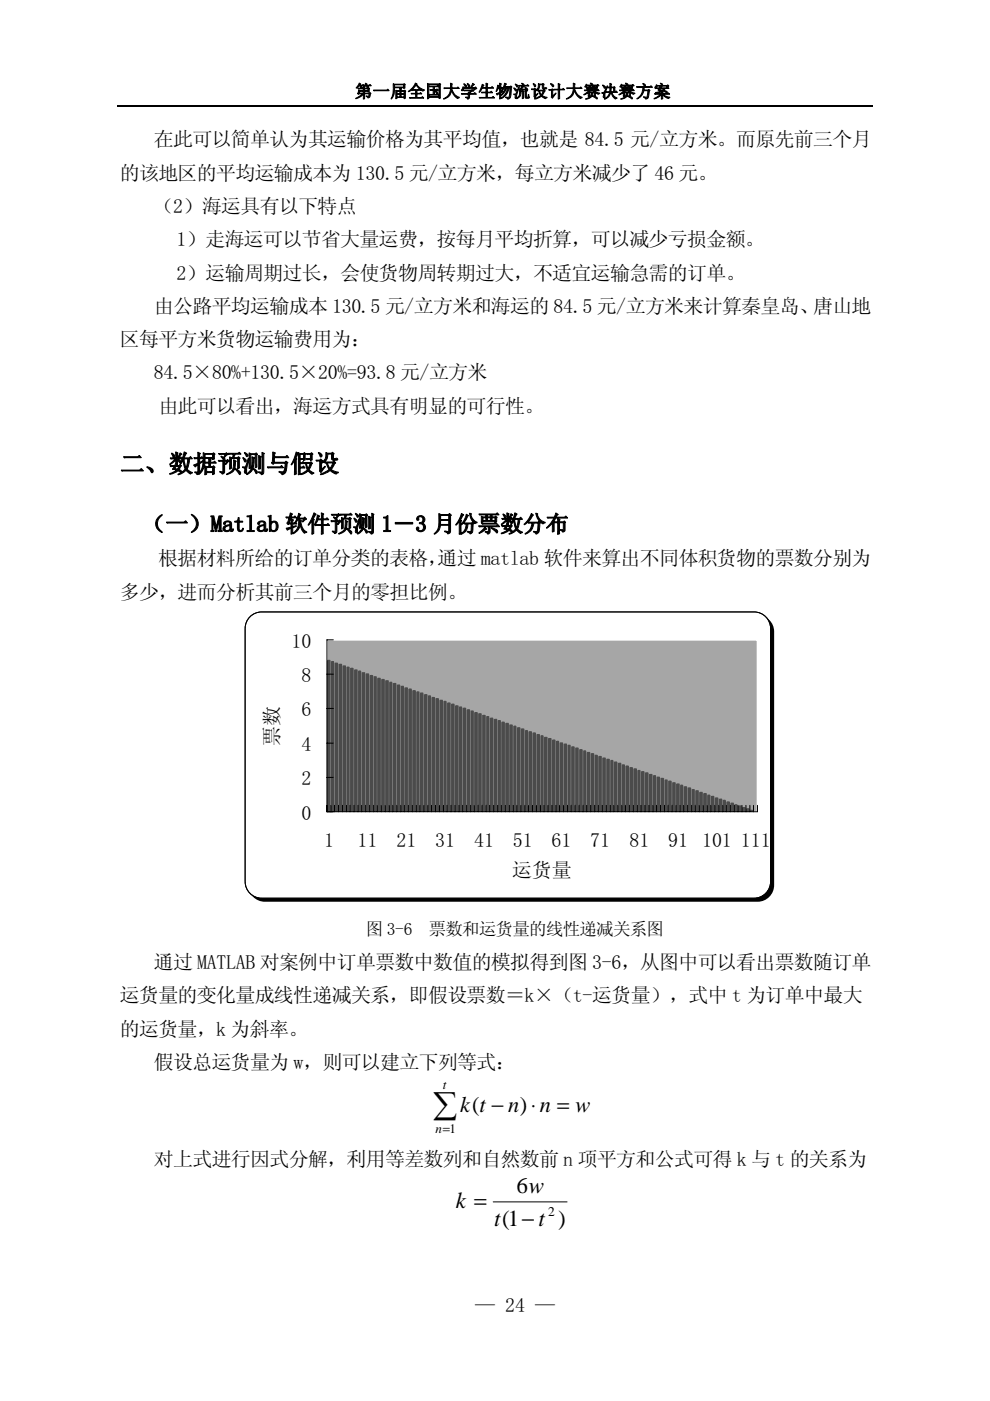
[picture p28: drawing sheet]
<svg xmlns="http://www.w3.org/2000/svg" width="210mm" height="297mm" viewBox="0 0 210 297" stroke-linecap="round" stroke-linejoin="round" font-family="sans-serif">
<defs><g id="words">
<text font-size="7.1" x="91.8" y="236.8">∑</text>
<text font-size="5.3" x="25.4" y="100.1">二、数据预测与假设</text>
<g font-size="4.9">
<text x="30.2" y="112.8">（一）Matlab 软件预测 1－3 月份票数分布</text>
<text x="96.7" y="256">k =</text>
<text x="109.5" y="253">6w</text>
<text x="104.8" y="259.9">t(1− t )</text>
</g>
<text font-size="4.7" x="97.6" y="235.7">k(t − n)⋅n = w</text>
<g font-size="4.2">
<text x="32.6" y="31">在此可以简单认为其运输价格为其平均值，也就是 84.5 元/立方米。而原先前三个月</text>
<text x="25.4" y="38.1">的该地区的平均运输成本为 130.5 元/立方米，每立方米减少了 46 元。</text>
<text x="32.6" y="45.1">（2）海运具有以下特点</text>
<text x="37.4" y="52.2">1）走海运可以节省大量运费，按每月平均折算，可以减少亏损金额。</text>
<text x="37.4" y="59.3">2）运输周期过长，会使货物周转期过大，不适宜运输急需的订单。</text>
<text x="32.6" y="66.3">由公路平均运输成本 130.5 元/立方米和海运的 84.5 元/立方米来计算秦皇岛、唐山地</text>
<text x="25.4" y="73.4">区每平方米货物运输费用为：</text>
<text x="32.6" y="80.4">84.5×80%+130.5×20%=93.8 元/立方米</text>
<text x="33.6" y="87.7">由此可以看出，海运方式具有明显的可行性。</text>
<text x="33.5" y="119.8">根据材料所给的订单分类的表格，</text>
<text x="92.8" y="119.8">通过 matlab 软件来算出不同体积货物的票数分别为</text>
<text x="25.4" y="126.9">多少，进而分析其前三个月的零担比例。</text>
<text x="61.8" y="137.3">10</text>
<text x="63.9" y="144.6">8</text>
<text x="63.9" y="151.9">6</text>
<text x="59.2" y="158.1" transform="rotate(-90 59.2 158.1)">票数</text>
<text x="63.9" y="159.2">4</text>
<text x="63.9" y="166.5">2</text>
<text x="63.9" y="173.8">0</text>
<text x="68.7" y="179.6">1</text>
<text x="75.8" y="179.6">11</text>
<text x="84" y="179.6">21</text>
<text x="92.2" y="179.6">31</text>
<text x="100.5" y="179.6">41</text>
<text x="108.7" y="179.6">51</text>
<text x="117" y="179.6">61</text>
<text x="125.2" y="179.6">71</text>
<text x="133.5" y="179.6">81</text>
<text x="141.7" y="179.6">91 101 111</text>
<text x="108.6" y="186">运货量</text>
<text x="32.6" y="205.4">通过 MATLAB 对案例中订单票数中数值的模拟得到图 3-6，从图中可以看出票数随订单</text>
<text x="25.4" y="212.5">运货量的变化量成线性递减关系，即假设票数＝k×（t-运货量），式中 t 为订单中最大</text>
<text x="25.4" y="219.6">的运货量，k 为斜率。</text>
<text x="32.6" y="226.6">假设总运货量为 w，则可以建立下列等式：</text>
<text x="32.6" y="247.1">对上式进行因式分解，利用等差数列和自然数前 n 项平方和公式可得 k 与 t 的关系为</text>
<text x="100.8" y="278.1">— 24 —</text>
</g>
<g font-size="3.7">
<text x="75.3" y="20.7">第一届全国大学生物流设计大赛决赛方案</text>
<text x="77.6" y="198.2">图 3-6</text>
<text x="90.9" y="198.2">票数和运货量的线性递减关系图</text>
</g>
<g font-size="2.8">
<text x="93.9" y="230.9">t</text>
<text x="92.3" y="240.3">n=1</text>
<text x="116.2" y="257.7">2</text>
</g>
</g></defs>
<path d="M24.9 22.5h160.3" fill="none" stroke="#000" stroke-width=".26"/>
<path d="M53.7 131.4a3.5 3.5 0 0 1 2.5-1h104.4a3.5 3.5 0 0 1 3.5 3.5v53.8a3.5 3.5 0 0 1-3.5 3.5h-104.4a3.5 3.5 0 0 1-3.6-3.5v-53.8a3.5 3.5 0 0 1 1.1-2.5z" fill-rule="evenodd" fill="#000"/>
<path d="M53 130.8a3.5 3.5 0 0 1 2.5-1.1h104.4a3.5 3.5 0 0 1 3.5 3.5v53.7a3.5 3.5 0 0 1-3.5 3.5h-104.4a3.5 3.5 0 0 1-3.5-3.5v-53.7a3.5 3.5 0 0 1 1-2.4z" fill-rule="evenodd" fill="#fff" stroke="#000" stroke-width=".21"/>
<path d="M69.3 135.7h91.3v36.4h-91.3z" fill="#a6a6a6"/>
<path d="M69.3 135.7h91.3v36.4h-91.3z" fill="none" stroke="#fff" stroke-width=".34"/>
<g fill="none" stroke="#4b4b4b" stroke-width=".42">
<path d="M69.7 140.1v32M71.3 140.6v31.5M72.2 140.9v31.2M73 141.2v30.9M74.6 141.7v30.4M75.4 142.1v30M77.1 142.7v29.4M77.9 142.9v29.2M78.8 143.3v28.8M80.4 143.9v28.2M81.2 144.1v28M82.1 144.4v27.7"/>
<path d="M83.7 145v27.1M84.5 145.3v26.8M86.1 145.9v26.2M87.8 146.5v25.6M89.4 147v25.1M90.3 147.3v24.8M91.9 147.9v24.2M92.7 148.2v23.9M93.6 148.5v23.6M95.2 149.1v23M96 149.4v22.7M96.9 149.7v22.4"/>
<path d="M98.5 150.2v21.9M99.3 150.5v21.6M100.9 151.1v21M101.8 151.4v20.7M102.6 151.7v20.4M104.2 152.3v19.8M105.1 152.6v19.5M106.7 153.2v18.9M107.5 153.4v18.7M108.4 153.8v18.3M110 154.3v17.8M110.8 154.6v17.5"/>
<path d="M112.4 155.2v16.9M113.3 155.4v16.7M114.1 155.8v16.3M116.6 156.6v15.5M117.4 157v15.1M119 157.6v14.5M119.9 157.8v14.3M121.5 158.4v13.7M122.3 158.7v13.4M123.2 159v13.1M124.8 159.6v12.5M125.6 159.8v12.3"/>
<path d="M127.2 160.4v11.7M128.1 160.8v11.3M128.9 161v11.1M130.5 161.6v10.5M131.4 161.9v10.2M133 162.5v9.6M133.8 162.8v9.3M134.7 163.1v9M136.3 163.7v8.4M137.1 163.9v8.2M138 164.2v7.9M139.6 164.8v7.3"/>
<path d="M140.4 165.1v7M142 165.7v6.4M142.9 166v6.1M143.7 166.3v5.8M145.3 166.9v5.2M146.2 167.1v5M147.8 167.7v4.4M148.6 168v4.1M149.5 168.3v3.8M151.1 168.9v3.2M151.9 169.2v2.9M152.8 169.5v2.6"/>
<path d="M154.4 170.1v2"/>
</g>
<g fill="none" stroke="#4b4b4b" stroke-width=".34">
<path d="M69.5 140.1h.4v32h-.4zM70.3 140.3h.4v31.8h-.4zM70.5 140.3v31.8M71.1 140.6h.4v31.5h-.4zM71.9 140.9h.5v31.2h-.5zM72.8 141.2h.4v30.9h-.4zM73.6 141.5h.4v30.6h-.4zM73.8 141.5v30.6M74.4 141.7h.4v30.4h-.4zM75.2 142.1h.5v30h-.5zM76.1 142.3h.3v29.8h-.3zM76.3 142.3v29.8"/>
<path d="M76.8 142.7h.5v29.4h-.5zM77.7 142.9h.4v29.2h-.4zM78.5 143.3h.5v28.8h-.5zM79.4 143.5h.3v28.6h-.3zM79.6 143.5v28.6M80.1 143.9h.5v28.2h-.5zM81 144.1h.4v28h-.4zM81.8 144.4h.5v27.7h-.5zM82.7 144.7h.3v27.4h-.3zM82.9 144.7v27.4M83.4 145h.5v27.1h-.5zM84.3 145.3h.4v26.8h-.4z"/>
<path d="M85.1 145.6h.4v26.5h-.4zM85.3 145.6v26.5M85.9 145.9h.4v26.2h-.4zM86.8 146.1h.4v26h-.4zM87.6 146.5h.4v25.6h-.4zM88.4 146.7h.4v25.4h-.4zM88.6 146.7v25.4M89.2 147h.4v25.1h-.4zM90 147.3h.5v24.8h-.5zM90.9 147.6h.3v24.5h-.3zM91.1 147.6v24.5M91.7 147.9h.4v24.2h-.4z"/>
<path d="M92.5 148.2h.4v23.9h-.4zM93.3 148.5h.5v23.6h-.5zM94.2 148.8h.3v23.3h-.3zM94.4 148.8v23.3M95 149.1h.4v23h-.4zM95.8 149.4h.4v22.7h-.4zM96.6 149.7h.5v22.4h-.5zM97.5 149.9h.3v22.2h-.3zM97.7 149.9v22.2M98.3 150.2h.4v21.9h-.4zM99.1 150.5h.4v21.6h-.4zM99.9 150.8h.4v21.3h-.4z"/>
<path d="M100.1 150.8v21.3M100.7 151.1h.4v21h-.4zM101.5 151.4h.5v20.7h-.5zM102.4 151.7h.4v20.4h-.4zM103.2 152h.4v20.1h-.4zM103.4 152v20.1M104 152.3h.4v19.8h-.4zM104.8 152.6h.5v19.5h-.5zM105.7 152.8h.3v19.3h-.3zM105.9 152.8v19.3M106.5 153.2h.4v18.9h-.4zM107.3 153.4h.4v18.7h-.4z"/>
<path d="M108.2 153.8h.4v18.3h-.4zM109 154h.3v18.1h-.3zM109.2 154v18.1M109.8 154.3h.4v17.8h-.4zM110.6 154.6h.4v17.5h-.4zM111.5 154.9h.3v17.2h-.3zM111.6 154.9v17.2M112.2 155.2h.4v16.9h-.4zM113.1 155.4h.4v16.7h-.4zM113.9 155.8h.4v16.3h-.4zM114.8 156h.3v16.1h-.3zM114.9 156v16.1"/>
<path d="M115.5 156.4h.4v15.7h-.4zM116.4 156.6h.4v15.5h-.4zM117.2 157h.4v15.1h-.4zM118 157.2h.4v14.9h-.4zM118.2 157.2v14.9M118.8 157.6h.4v14.5h-.4zM119.7 157.8h.4v14.3h-.4zM120.5 158.1h.3v14h-.3zM120.7 158.1v14M121.3 158.4h.4v13.7h-.4zM122.1 158.7h.4v13.4h-.4zM123 159h.4v13.1h-.4z"/>
<path d="M123.8 159.2h.3v12.9h-.3zM124 159.2v12.9M124.6 159.6h.4v12.5h-.4zM125.4 159.8h.4v12.3h-.4zM126.3 160.2h.3v11.9h-.3zM126.4 160.2v11.9M127 160.4h.4v11.7h-.4zM127.9 160.8h.4v11.3h-.4zM128.7 161h.4v11.1h-.4zM129.6 161.3h.3v10.8h-.3zM129.7 161.3v10.8M130.3 161.6h.4v10.5h-.4z"/>
<path d="M131.2 161.9h.4v10.2h-.4zM132 162.2h.3v9.9h-.3zM132.2 162.2v9.9M132.8 162.5h.4v9.6h-.4zM133.6 162.8h.4v9.3h-.4zM134.5 163.1h.4v9h-.4zM135.3 163.4h.3v8.7h-.3zM135.5 163.4v8.7M136.1 163.7h.4v8.4h-.4zM136.9 163.9h.4v8.2h-.4zM137.8 164.2h.4v7.9h-.4zM138.6 164.5h.3v7.6h-.3z"/>
<path d="M138.8 164.5v7.6M139.4 164.8h.4v7.3h-.4zM140.2 165.1h.4v7h-.4zM141.1 165.4h.3v6.7h-.3zM141.2 165.4v6.7M141.8 165.7h.5v6.4h-.5zM142.7 166h.4v6.1h-.4zM143.5 166.3h.4v5.8h-.4zM144.4 166.5h.3v5.6h-.3zM145.1 166.9h.4v5.2h-.4zM146 167.1h.4v5h-.4zM146.8 167.4h.4v4.7h-.4z"/>
<path d="M147 167.4v4.7M147.6 167.7h.4v4.4h-.4zM148.4 168h.4v4.1h-.4zM149.3 168.3h.4v3.8h-.4zM150.1 168.6h.4v3.5h-.4zM150.3 168.6v3.5M150.9 168.9h.4v3.2h-.4zM151.7 169.2h.4v2.9h-.4zM152.6 169.5h.4v2.6h-.4zM153.4 169.7h.4v2.4h-.4zM153.6 169.7v2.4M154.2 170.1h.4v2h-.4z"/>
</g>
<path d="M87 146.1v26M115.7 156.4v15.7" fill="none" stroke="#4b4b4b" stroke-width=".41"/>
<path d="M144.5 166.5v5.6" fill="none" stroke="#4b4b4b" stroke-width=".33"/>
<path d="M155 170.3h.4v1.8h-.4z" fill="#4b4b4b"/>
<path d="M155 170.3h.4v1.8h-.4z" fill="none" stroke="#4b4b4b" stroke-width=".34"/>
<path d="M155.9 170.7h.3v1.4h-.3z" fill="#4b4b4b"/>
<path d="M155.9 170.7h.3v1.4h-.3z" fill="none" stroke="#4b4b4b" stroke-width=".34"/>
<path d="M156.6 170.9h.5v1.2h-.5z" fill="#4b4b4b"/>
<path d="M156.6 170.9h.5v1.2h-.5z" fill="none" stroke="#4b4b4b" stroke-width=".34"/>
<path d="M157.5 171.3h.4v.8h-.4z" fill="#4b4b4b"/>
<path d="M157.5 171.3h.4v.8h-.4z" fill="none" stroke="#4b4b4b" stroke-width=".34"/>
<path d="M158.3 171.5h.4v.6h-.4z" fill="#4b4b4b"/>
<path d="M158.3 171.5h.4v.6h-.4z" fill="none" stroke="#4b4b4b" stroke-width=".34"/>
<path d="M159.2 171.9h.3v.2h-.3z" fill="#4b4b4b"/>
<path d="M159.2 171.9h.3v.2h-.3z" fill="none" stroke="#4b4b4b" stroke-width=".34"/>
<g fill="none" stroke="#000" stroke-width=".21">
<path d="M53 130.8a3.5 3.5 0 0 1 2.5-1.1h104.4a3.5 3.5 0 0 1 3.5 3.5v53.7a3.5 3.5 0 0 1-3.5 3.5h-104.4a3.5 3.5 0 0 1-3.5-3.5v-53.7a3.5 3.5 0 0 1 1-2.4zM70.7 135.7h-1.4v36.4h91.3v-1.3M69.3 157.6h1.4M69.3 150.2h1.4M69.3 142.9h1.4M69.3 164.8h1.4M70.2 170.8v1.3M70.9 170.8v1.3M71.8 170.8v1.3M72.6 170.8v1.3M73.5 170.8v1.3M74.2 170.8v1.3"/>
<path d="M75.1 170.8v1.3M75.9 170.8v1.3M76.7 170.8v1.3M77.5 170.8v1.3M78.4 170.8v1.3M79.2 170.8v1.3M80 170.8v1.3M80.8 170.8v1.3M81.7 170.8v1.3M82.5 170.8v1.3M83.3 170.8v1.3M84.1 170.8v1.3"/>
<path d="M85 170.8v1.3M85.7 170.8v1.3M86.6 170.8v1.3M87.4 170.8v1.3M88.3 170.8v1.3M89 170.8v1.3M89.9 170.8v1.3M90.7 170.8v1.3M91.5 170.8v1.3M92.3 170.8v1.3M93.2 170.8v1.3M94 170.8v1.3"/>
<path d="M94.8 170.8v1.3M95.6 170.8v1.3M96.5 170.8v1.3M97.3 170.8v1.3M98.1 170.8v1.3M98.9 170.8v1.3M99.8 170.8v1.3M100.5 170.8v1.3M101.4 170.8v1.3M102.2 170.8v1.3M103.1 170.8v1.3M103.8 170.8v1.3"/>
<path d="M104.7 170.8v1.3M105.5 170.8v1.3M106.3 170.8v1.3M107.1 170.8v1.3M108 170.8v1.3M108.8 170.8v1.3M109.6 170.8v1.3M110.4 170.8v1.3M111.3 170.8v1.3M112 170.8v1.3M112.9 170.8v1.3M113.7 170.8v1.3"/>
<path d="M114.6 170.8v1.3M115.3 170.8v1.3M116.2 170.8v1.3M117 170.8v1.3M117.9 170.8v1.3M118.6 170.8v1.3M119.5 170.8v1.3M120.3 170.8v1.3M121.1 170.8v1.3M121.9 170.8v1.3M122.8 170.8v1.3M123.6 170.8v1.3"/>
<path d="M124.4 170.8v1.3M125.2 170.8v1.3M126.1 170.8v1.3M126.9 170.8v1.3M127.7 170.8v1.3M128.5 170.8v1.3M129.4 170.8v1.3M130.1 170.8v1.3M131 170.8v1.3M131.8 170.8v1.3M132.6 170.8v1.3M133.4 170.8v1.3"/>
<path d="M134.3 170.8v1.3M135.1 170.8v1.3M135.9 170.8v1.3M136.7 170.8v1.3M137.6 170.8v1.3M138.4 170.8v1.3M139.2 170.8v1.3M140 170.8v1.3M140.9 170.8v1.3M141.7 170.8v1.3M142.5 170.8v1.3M143.4 170.8v1.3"/>
<path d="M144.2 170.8v1.3M144.9 170.8v1.3M145.8 170.8v1.3M146.6 170.8v1.3M147.4 170.8v1.3M148.3 170.8v1.3M149.1 170.8v1.3M149.9 170.8v1.3M150.7 170.8v1.3M151.6 170.8v1.3M152.4 170.8v1.3M153.2 170.8v1.3"/>
<path d="M154 170.8v1.3M154.9 170.8v1.3M155.7 170.8v1.3M156.5 170.8v1.3M157.3 170.8v1.3M158.2 170.8v1.3M159 170.8v1.3M159.8 170.8v1.3M104.6 254.8h15.6"/>
</g>
<use href="#words"/>
</svg>
